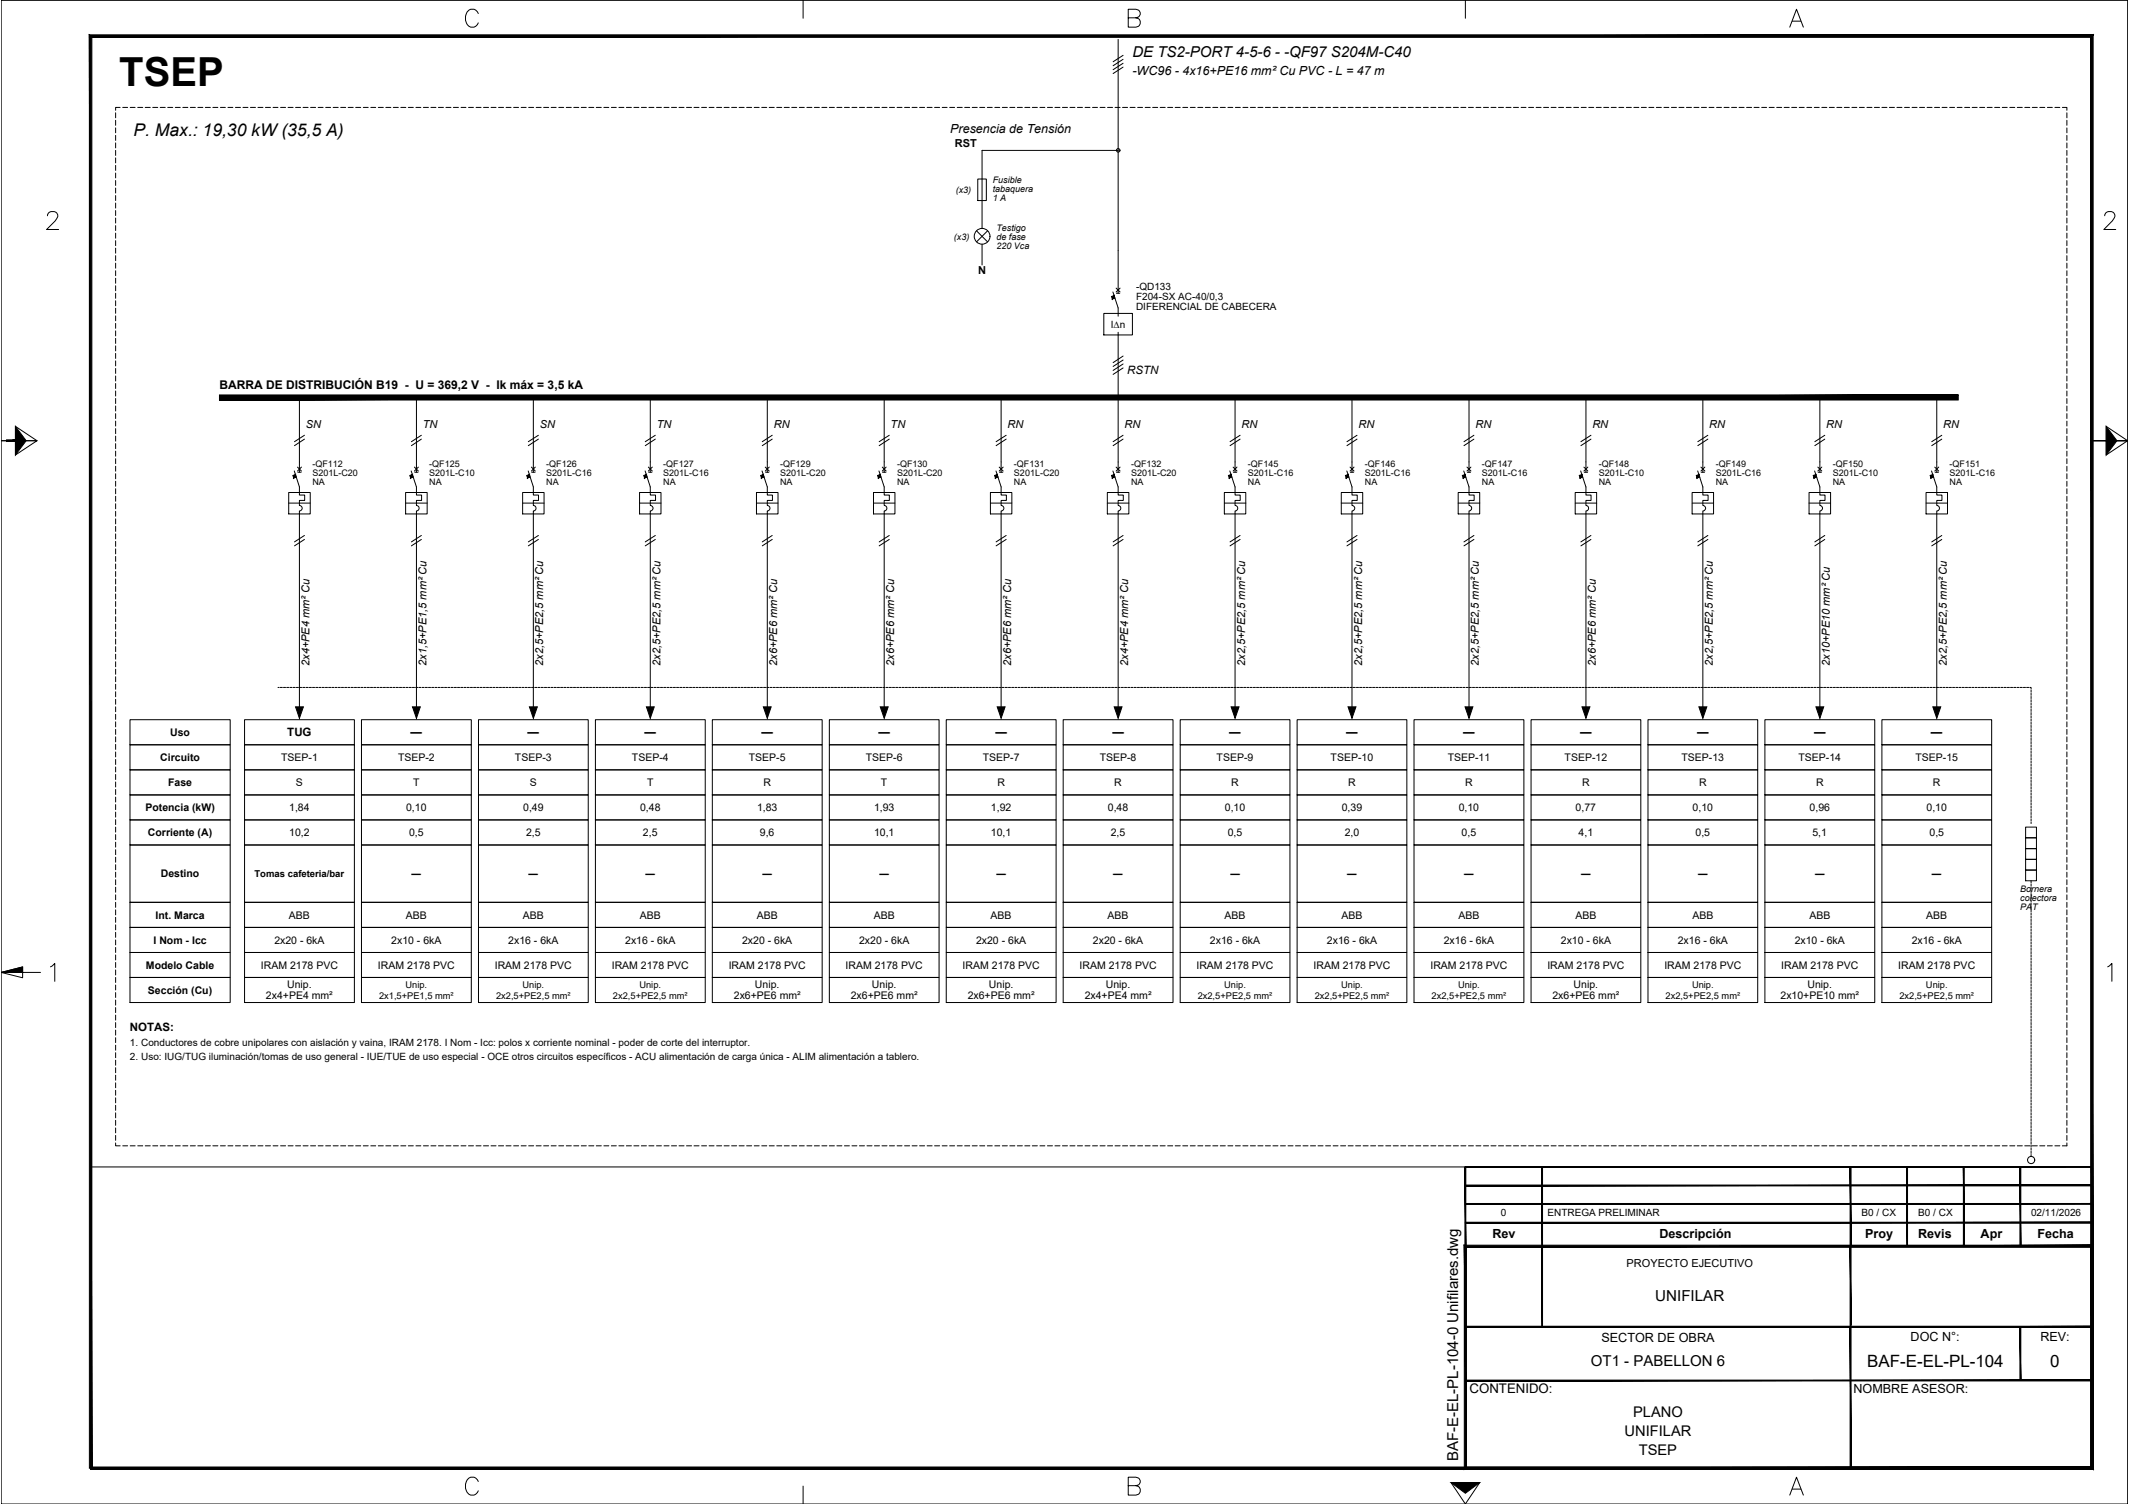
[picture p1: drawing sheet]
<svg xmlns="http://www.w3.org/2000/svg" width="841mm" height="594mm" viewBox="0 0 841 594" stroke-linecap="round" stroke-linejoin="round" font-family="sans-serif">
<defs><g id="words">
<text font-size="15.8" x="47.1" y="34">TSEP</text>
<text font-size="6.9" x="52.7" y="53.7">P. Max.: 19,30 kW (35,5 A)</text>
<g font-size="6.7">
<text x="809.9" y="539.9">0</text>
<text x="737.6" y="540.1">BAF-E-EL-PL-104</text>
</g>
<text font-size="6" x="653.9" y="514">UNIFILAR</text>
<g font-size="5.9">
<text x="447.3" y="22.6">DE TS2-PORT 4-5-6 - -QF97 S204M-C40</text>
<text x="628.4" y="539.7">OT1 - PABELLON 6</text>
<text x="576" y="577.1" transform="rotate(-90 576 577.1)">BAF-E-EL-PL-104-0 Unifilares.dwg</text>
</g>
<g font-size="5.8">
<text x="645.1" y="559.7">PLANO</text>
<text x="641.7" y="567.2">UNIFILAR</text>
<text x="647.4" y="574.9">TSEP</text>
</g>
<text font-size="5.2" x="580.5" y="550.3">CONTENIDO:</text>
<g font-size="5">
<text x="589.5" y="489.1">Rev</text>
<text x="655.5" y="489.2">Descripción</text>
<text x="736.8" y="489.1">Proy</text>
<text x="757.7" y="489.1">Revis</text>
<text x="782.4" y="489.1">Apr</text>
<text x="804.8" y="489.1">Fecha</text>
<text x="632.6" y="530.1">SECTOR DE OBRA</text>
<text x="754.8" y="529.8">DOC N°:</text>
<text x="806.1" y="529.8">REV:</text>
<text x="732.2" y="550.2">NOMBRE ASESOR:</text>
</g>
<g font-size="4.9">
<text x="447.3" y="29.7">-WC96 - 4x16+PE16 mm² Cu PVC - L = 47 m</text>
<text x="375.4" y="52.3">Presencia de Tensión</text>
</g>
<text font-size="4.7" x="86.7" y="153.5">BARRA DE DISTRIBUCIÓN B19 - U = 369,2 V - Ik máx = 3,5 kA</text>
<g font-size="4.5">
<text x="445.2" y="147.8">RSTN</text>
<text x="113.5" y="290.8">TUG</text>
<text x="162.2" y="290.8">—</text>
<text x="208.4" y="290.8">—</text>
<text x="254.6" y="290.8">—</text>
<text x="300.8" y="290.8">—</text>
<text x="347" y="290.8">—</text>
<text x="393.2" y="290.8">—</text>
<text x="439.4" y="290.8">—</text>
<text x="485.6" y="290.8">—</text>
<text x="531.8" y="290.8">—</text>
<text x="578" y="290.8">—</text>
<text x="624.2" y="290.8">—</text>
<text x="670.4" y="290.8">—</text>
<text x="716.6" y="290.8">—</text>
<text x="762.8" y="290.8">—</text>
<text x="51.4" y="407.3">NOTAS:</text>
</g>
<g font-size="4.3">
<text x="377.1" y="58">RST</text>
<text x="386.4" y="108.2">N</text>
<text x="120.8" y="169">SN</text>
<text x="167" y="169">TN</text>
<text x="213.2" y="169">SN</text>
<text x="259.4" y="169">TN</text>
<text x="305.6" y="169">RN</text>
<text x="351.8" y="169">TN</text>
<text x="398" y="169">RN</text>
<text x="444.2" y="169">RN</text>
<text x="490.4" y="169">RN</text>
<text x="536.6" y="169">RN</text>
<text x="582.8" y="169">RN</text>
<text x="629" y="169">RN</text>
<text x="675.2" y="169">RN</text>
<text x="721.4" y="169">RN</text>
<text x="767.6" y="169">RN</text>
<text x="122.3" y="263.1" transform="rotate(-90 122.3 263.1)">2x4+PE4 mm² Cu</text>
<text x="168.4" y="263.1" transform="rotate(-90 168.4 263.1)">2x1,5+PE1,5 mm² Cu</text>
<text x="214.6" y="263.1" transform="rotate(-90 214.6 263.1)">2x2,5+PE2,5 mm² Cu</text>
<text x="260.9" y="263.1" transform="rotate(-90 260.9 263.1)">2x2,5+PE2,5 mm² Cu</text>
<text x="307" y="263.1" transform="rotate(-90 307 263.1)">2x6+PE6 mm² Cu</text>
<text x="353.2" y="263.1" transform="rotate(-90 353.2 263.1)">2x6+PE6 mm² Cu</text>
<text x="399.5" y="263.1" transform="rotate(-90 399.5 263.1)">2x6+PE6 mm² Cu</text>
<text x="445.6" y="263.1" transform="rotate(-90 445.6 263.1)">2x4+PE4 mm² Cu</text>
<text x="491.8" y="263.1" transform="rotate(-90 491.8 263.1)">2x2,5+PE2,5 mm² Cu</text>
<text x="538.1" y="263.1" transform="rotate(-90 538.1 263.1)">2x2,5+PE2,5 mm² Cu</text>
<text x="584.2" y="263.1" transform="rotate(-90 584.2 263.1)">2x2,5+PE2,5 mm² Cu</text>
<text x="630.4" y="263.1" transform="rotate(-90 630.4 263.1)">2x6+PE6 mm² Cu</text>
<text x="676.7" y="263.1" transform="rotate(-90 676.7 263.1)">2x2,5+PE2,5 mm² Cu</text>
<text x="722.8" y="263.1" transform="rotate(-90 722.8 263.1)">2x10+PE10 mm² Cu</text>
<text x="769" y="263.1" transform="rotate(-90 769 263.1)">2x2,5+PE2,5 mm² Cu</text>
<text x="642.5" y="500.5">PROYECTO EJECUTIVO</text>
</g>
<g font-size="4.1">
<text x="67.2" y="290.7">Uso</text>
<text x="63.3" y="300.6">Circuito</text>
<text x="111" y="300.6">TSEP-1</text>
<text x="157.2" y="300.6">TSEP-2</text>
<text x="203.4" y="300.6">TSEP-3</text>
<text x="249.6" y="300.6">TSEP-4</text>
<text x="295.8" y="300.6">TSEP-5</text>
<text x="342" y="300.6">TSEP-6</text>
<text x="388.2" y="300.6">TSEP-7</text>
<text x="434.4" y="300.6">TSEP-8</text>
<text x="480.6" y="300.6">TSEP-9</text>
<text x="525.7" y="300.6">TSEP-10</text>
<text x="571.9" y="300.6">TSEP-11</text>
<text x="618.1" y="300.6">TSEP-12</text>
<text x="664.3" y="300.6">TSEP-13</text>
<text x="710.5" y="300.6">TSEP-14</text>
<text x="756.7" y="300.6">TSEP-15</text>
<text x="66.4" y="310.5">Fase</text>
<text x="116.9" y="310.5">S</text>
<text x="163.2" y="310.5">T</text>
<text x="209.3" y="310.5">S</text>
<text x="255.6" y="310.5">T</text>
<text x="301.6" y="310.5">R</text>
<text x="348" y="310.5">T</text>
<text x="394" y="310.5">R</text>
<text x="440.2" y="310.5">R</text>
<text x="486.4" y="310.5">R</text>
<text x="532.6" y="310.5">R</text>
<text x="578.8" y="310.5">R</text>
<text x="625" y="310.5">R</text>
<text x="671.2" y="310.5">R</text>
<text x="717.4" y="310.5">R</text>
<text x="763.6" y="310.5">R</text>
<text x="57.4" y="320.4">Potencia (kW)</text>
<text x="114.3" y="320.4">1,84</text>
<text x="160.4" y="320.4">0,10</text>
<text x="206.7" y="320.4">0,49</text>
<text x="252.9" y="320.4">0,48</text>
<text x="299" y="320.4">1,83</text>
<text x="345.3" y="320.4">1,93</text>
<text x="391.5" y="320.4">1,92</text>
<text x="437.6" y="320.4">0,48</text>
<text x="483.9" y="320.4">0,10</text>
<text x="530.1" y="320.4">0,39</text>
<text x="576.2" y="320.4">0,10</text>
<text x="622.4" y="320.4">0,77</text>
<text x="668.7" y="320.4">0,10</text>
<text x="714.8" y="320.4">0,96</text>
<text x="761" y="320.4">0,10</text>
<text x="58.5" y="330.3">Corriente (A)</text>
<text x="114.3" y="330.3">10,2</text>
<text x="161.6" y="330.3">0,5</text>
<text x="207.8" y="330.3">2,5</text>
<text x="254" y="330.3">2,5</text>
<text x="300.2" y="330.3">9,6</text>
<text x="345.3" y="330.3">10,1</text>
<text x="391.5" y="330.3">10,1</text>
<text x="438.8" y="330.3">2,5</text>
<text x="485" y="330.3">0,5</text>
<text x="531.2" y="330.3">2,0</text>
<text x="577.4" y="330.3">0,5</text>
<text x="623.6" y="330.3">4,1</text>
<text x="669.8" y="330.3">0,5</text>
<text x="716" y="330.3">5,1</text>
<text x="762.2" y="330.3">0,5</text>
<text x="63.5" y="346.6">Destino</text>
<text x="61.5" y="362.9">Int. Marca</text>
<text x="114.1" y="362.9">ABB</text>
<text x="160.4" y="362.9">ABB</text>
<text x="206.5" y="362.9">ABB</text>
<text x="252.7" y="362.9">ABB</text>
<text x="299" y="362.9">ABB</text>
<text x="345.1" y="362.9">ABB</text>
<text x="391.3" y="362.9">ABB</text>
<text x="437.6" y="362.9">ABB</text>
<text x="483.7" y="362.9">ABB</text>
<text x="529.9" y="362.9">ABB</text>
<text x="576.2" y="362.9">ABB</text>
<text x="622.3" y="362.9">ABB</text>
<text x="668.5" y="362.9">ABB</text>
<text x="714.8" y="362.9">ABB</text>
<text x="760.9" y="362.9">ABB</text>
<text x="60.7" y="372.8">I Nom - Icc</text>
<text x="108.4" y="372.8">2x20 - 6kA</text>
<text x="154.6" y="372.8">2x10 - 6kA</text>
<text x="200.8" y="372.8">2x16 - 6kA</text>
<text x="247" y="372.8">2x16 - 6kA</text>
<text x="293.2" y="372.8">2x20 - 6kA</text>
<text x="339.4" y="372.8">2x20 - 6kA</text>
<text x="385.6" y="372.8">2x20 - 6kA</text>
<text x="431.8" y="372.8">2x20 - 6kA</text>
<text x="478" y="372.8">2x16 - 6kA</text>
<text x="524.2" y="372.8">2x16 - 6kA</text>
<text x="570.4" y="372.8">2x16 - 6kA</text>
<text x="616.6" y="372.8">2x10 - 6kA</text>
<text x="662.8" y="372.8">2x16 - 6kA</text>
<text x="709" y="372.8">2x10 - 6kA</text>
<text x="755.2" y="372.8">2x16 - 6kA</text>
<text x="57.7" y="382.7">Modelo Cable</text>
<text x="103.1" y="382.7">IRAM 2178 PVC</text>
<text x="149.3" y="382.7">IRAM 2178 PVC</text>
<text x="195.5" y="382.7">IRAM 2178 PVC</text>
<text x="241.7" y="382.7">IRAM 2178 PVC</text>
<text x="287.9" y="382.7">IRAM 2178 PVC</text>
<text x="334.1" y="382.7">IRAM 2178 PVC</text>
<text x="380.3" y="382.7">IRAM 2178 PVC</text>
<text x="426.5" y="382.7">IRAM 2178 PVC</text>
<text x="472.7" y="382.7">IRAM 2178 PVC</text>
<text x="518.9" y="382.7">IRAM 2178 PVC</text>
<text x="565.1" y="382.7">IRAM 2178 PVC</text>
<text x="611.3" y="382.7">IRAM 2178 PVC</text>
<text x="657.5" y="382.7">IRAM 2178 PVC</text>
<text x="703.7" y="382.7">IRAM 2178 PVC</text>
<text x="749.9" y="382.7">IRAM 2178 PVC</text>
<text x="58.5" y="392.5">Sección (Cu)</text>
<text x="105.1" y="394.6">2x4+PE4 mm²</text>
<text x="113.5" y="390.4">Unip.</text>
<text x="289.9" y="394.6">2x6+PE6 mm²</text>
<text x="298.2" y="390.4">Unip.</text>
<text x="336.1" y="394.6">2x6+PE6 mm²</text>
<text x="344.5" y="390.4">Unip.</text>
<text x="382.3" y="394.6">2x6+PE6 mm²</text>
<text x="390.7" y="390.4">Unip.</text>
<text x="428.5" y="394.6">2x4+PE4 mm²</text>
<text x="436.8" y="390.4">Unip.</text>
<text x="613.3" y="394.6">2x6+PE6 mm²</text>
<text x="621.6" y="390.4">Unip.</text>
<text x="703.4" y="394.6">2x10+PE10 mm²</text>
<text x="714" y="390.4">Unip.</text>
</g>
<g font-size="4">
<text x="448.8" y="114.6">-QD133</text>
<text x="448.8" y="118.5">F204-SX AC-40/0,3</text>
<text x="448.8" y="122.5">DIFERENCIAL DE CABECERA</text>
<text x="438.8" y="129.5">I∆n</text>
<text x="51.4" y="413">1. Conductores de cobre unipolares con aislación y vaina, IRAM 2178. I Nom - Icc: polos x corriente nominal - poder de corte del interruptor.</text>
<text x="51.4" y="418.6">2. Uso: IUG/TUG iluminación/tomas de uso general - IUE/TUE de uso especial - OCE otros circuitos específicos - ACU alimentación de carga única - ALIM alimentación a tablero.</text>
<text x="592.9" y="480.5">0</text>
<text x="611.3" y="480.5">ENTREGA PRELIMINAR</text>
<text x="735.4" y="480.5">B0 / CX</text>
<text x="757.8" y="480.5">B0 / CX</text>
<text x="802.3" y="480.5">02/11/2026</text>
</g>
<g font-size="3.8">
<text x="100.5" y="346.4">Tomas cafeteria/bar</text>
<text x="162.6" y="346.4">—</text>
<text x="208.8" y="346.4">—</text>
<text x="255" y="346.4">—</text>
<text x="301.2" y="346.4">—</text>
<text x="347.4" y="346.4">—</text>
<text x="393.6" y="346.4">—</text>
<text x="439.8" y="346.4">—</text>
<text x="486" y="346.4">—</text>
<text x="532.2" y="346.4">—</text>
<text x="578.4" y="346.4">—</text>
<text x="624.6" y="346.4">—</text>
<text x="670.8" y="346.4">—</text>
<text x="717" y="346.4">—</text>
<text x="763.2" y="346.4">—</text>
</g>
<g font-size="3.7">
<text x="149.7" y="394.5">2x1,5+PE1,5 mm²</text>
<text x="160.2" y="390.2">Unip.</text>
<text x="196" y="394.5">2x2,5+PE2,5 mm²</text>
<text x="206.4" y="390.2">Unip.</text>
<text x="242.1" y="394.5">2x2,5+PE2,5 mm²</text>
<text x="252.6" y="390.2">Unip.</text>
<text x="473.1" y="394.5">2x2,5+PE2,5 mm²</text>
<text x="483.6" y="390.2">Unip.</text>
<text x="519.3" y="394.5">2x2,5+PE2,5 mm²</text>
<text x="529.8" y="390.2">Unip.</text>
<text x="565.5" y="394.5">2x2,5+PE2,5 mm²</text>
<text x="576" y="390.2">Unip.</text>
<text x="657.9" y="394.5">2x2,5+PE2,5 mm²</text>
<text x="668.4" y="390.2">Unip.</text>
<text x="750.3" y="394.5">2x2,5+PE2,5 mm²</text>
<text x="760.8" y="390.2">Unip.</text>
</g>
<g font-size="3.6">
<text x="377.6" y="76.3">(x3)</text>
<text x="392.2" y="72.2">Fusible</text>
<text x="392.2" y="75.7">tabaquera</text>
<text x="392.2" y="79.2">1 A</text>
<text x="376.9" y="94.6">(x3)</text>
<text x="393.6" y="91.2">Testigo</text>
<text x="393.6" y="94.8">de fase</text>
<text x="393.6" y="98.3">220 Vca</text>
<text x="123.4" y="184.6">-QF112</text>
<text x="169.6" y="184.6">-QF125</text>
<text x="215.8" y="184.6">-QF126</text>
<text x="262" y="184.6">-QF127</text>
<text x="308.2" y="184.6">-QF129</text>
<text x="354.4" y="184.6">-QF130</text>
<text x="400.6" y="184.6">-QF131</text>
<text x="446.8" y="184.6">-QF132</text>
<text x="493" y="184.6">-QF145</text>
<text x="539.2" y="184.6">-QF146</text>
<text x="585.4" y="184.6">-QF147</text>
<text x="631.6" y="184.6">-QF148</text>
<text x="677.8" y="184.6">-QF149</text>
<text x="724" y="184.6">-QF150</text>
<text x="770.2" y="184.6">-QF151</text>
<text x="123.4" y="188.1">S201L-C20</text>
<text x="123.4" y="191.7">NA</text>
<text x="169.6" y="188.1">S201L-C10</text>
<text x="169.6" y="191.7">NA</text>
<text x="215.8" y="188.1">S201L-C16</text>
<text x="215.8" y="191.7">NA</text>
<text x="262" y="188.1">S201L-C16</text>
<text x="262" y="191.7">NA</text>
<text x="308.2" y="188.1">S201L-C20</text>
<text x="308.2" y="191.7">NA</text>
<text x="354.4" y="188.1">S201L-C20</text>
<text x="354.4" y="191.7">NA</text>
<text x="400.6" y="188.1">S201L-C20</text>
<text x="400.6" y="191.7">NA</text>
<text x="446.8" y="188.1">S201L-C20</text>
<text x="446.8" y="191.7">NA</text>
<text x="493" y="188.1">S201L-C16</text>
<text x="493" y="191.7">NA</text>
<text x="539.2" y="188.1">S201L-C16</text>
<text x="539.2" y="191.7">NA</text>
<text x="585.4" y="188.1">S201L-C16</text>
<text x="585.4" y="191.7">NA</text>
<text x="631.6" y="188.1">S201L-C10</text>
<text x="631.6" y="191.7">NA</text>
<text x="677.8" y="188.1">S201L-C16</text>
<text x="677.8" y="191.7">NA</text>
<text x="724" y="188.1">S201L-C10</text>
<text x="724" y="191.7">NA</text>
<text x="770.2" y="188.1">S201L-C16</text>
<text x="770.2" y="191.7">NA</text>
<text x="798.1" y="352.2">Bornera</text>
<text x="798.1" y="355.7">colectora</text>
<text x="798.1" y="359.3">PAT</text>
</g>
</g></defs>
<!-- layer: UNI-MARCO -->
<g fill="none" stroke="#000" stroke-width=".4">
<path d="M45.7 44.5v2M45.7 47.5v2M45.7 50.5v2M45.7 53.5v2M45.7 56.4v2M45.7 59.4v2M47.5 42.4h-1.8v1.2M48.5 42.4h1.9M51.4 42.4h2M54.4 42.4h2M57.4 42.4h2M60.3 42.4h2"/>
<path d="M63.3 42.4h2M66.3 42.4h1.9M69.3 42.4h1.9M72.2 42.4h2M75.2 42.4h2M78.1 42.4h2M81.1 42.4h2M84.1 42.4h2M87.1 42.4h1.9M90 42.4h2M93 42.4h2M96 42.4h2"/>
<path d="M98.9 42.4h2M101.9 42.4h2M104.9 42.4h1.9M107.9 42.4h1.9M110.8 42.4h2M113.8 42.4h2M116.8 42.4h1.9M119.7 42.4h2M122.7 42.4h2M125.7 42.4h1.9M128.7 42.4h1.9M131.6 42.4h2"/>
<path d="M134.6 42.4h2M137.5 42.4h2M140.5 42.4h2M143.5 42.4h2M146.5 42.4h1.9M149.4 42.4h2M152.4 42.4h2M155.4 42.4h2M158.3 42.4h2M161.3 42.4h2M164.3 42.4h1.9M167.3 42.4h1.9"/>
<path d="M170.2 42.4h2M173.2 42.4h2M176.1 42.4h2M179.1 42.4h2M182.1 42.4h2M185.1 42.4h1.9M188 42.4h2M191 42.4h2M194 42.4h2M196.9 42.4h2M199.9 42.4h2M202.9 42.4h2"/>
<path d="M205.9 42.4h2M208.8 42.4h2M211.8 42.4h2M214.8 42.4h1.9M217.7 42.4h2M220.7 42.4h2M223.7 42.4h2M226.7 42.4h1.9M229.6 42.4h2M232.6 42.4h2M235.5 42.4h2M238.5 42.4h2"/>
<path d="M241.5 42.4h2M244.5 42.4h2M247.4 42.4h2M250.4 42.4h2M253.4 42.4h2M256.3 42.4h2M259.3 42.4h2M262.3 42.4h2M265.3 42.4h2M268.2 42.4h2M271.2 42.4h2M274.2 42.4h1.9"/>
<path d="M277.2 42.4h1.9M280.1 42.4h2M283.1 42.4h2M286 42.4h2M289 42.4h2M292 42.4h2M294.9 42.4h2M297.9 42.4h2M300.9 42.4h2M303.9 42.4h2M306.8 42.4h2M309.8 42.4h2"/>
<path d="M312.8 42.4h1.9M315.8 42.4h1.9M318.7 42.4h2M321.7 42.4h2M324.7 42.4h1.9M327.6 42.4h2M330.6 42.4h2M333.6 42.4h1.9M336.5 42.4h2M339.5 42.4h2M342.5 42.4h2M345.4 42.4h2"/>
<path d="M348.4 42.4h2M351.4 42.4h2M354.4 42.4h1.9M357.3 42.4h2M360.3 42.4h2M363.3 42.4h2M366.2 42.4h2M369.2 42.4h2M372.2 42.4h1.9M375.2 42.4h1.9M378.1 42.4h2M381.1 42.4h2"/>
<path d="M384 42.4h2M387 42.4h2M390 42.4h2M393 42.4h1.9M395.9 42.4h2M398.9 42.4h2M401.9 42.4h2M404.8 42.4h2M407.8 42.4h2M410.8 42.4h1.9M413.8 42.4h2M416.7 42.4h2"/>
<path d="M419.7 42.4h2M422.7 42.4h1.9M425.6 42.4h2M428.6 42.4h2M431.6 42.4h1.9M434.6 42.4h1.9M437.5 42.4h2M440.5 42.4h2M443.4 42.4h2M446.4 42.4h2M449.4 42.4h2M452.4 42.4h2"/>
<path d="M455.3 42.4h2M458.3 42.4h2M461.3 42.4h2M464.2 42.4h2M467.2 42.4h2M470.2 42.4h1.9M473.2 42.4h1.9M476.1 42.4h2M479.1 42.4h2M482 42.4h2M485.1 42.4h1.9M488 42.4h2"/>
<path d="M491 42.4h2M493.9 42.4h2M496.9 42.4h2M499.9 42.4h2M502.8 42.4h2M505.8 42.4h2M508.8 42.4h2M511.8 42.4h2M514.7 42.4h2M517.7 42.4h2M520.7 42.4h1.9M523.7 42.4h1.9"/>
<path d="M526.6 42.4h2M529.6 42.4h2M532.6 42.4h1.9M535.5 42.4h2M538.5 42.4h2M541.4 42.4h2M544.4 42.4h2M547.4 42.4h2M550.4 42.4h2M553.3 42.4h2M556.3 42.4h2M559.3 42.4h2"/>
<path d="M562.3 42.4h1.9M565.2 42.4h2M568.2 42.4h2M571.2 42.4h2M574.1 42.4h2M577.1 42.4h2M580.1 42.4h1.9M583.1 42.4h1.9M586 42.4h2M589 42.4h2M591.9 42.4h2M594.9 42.4h2"/>
<path d="M597.9 42.4h2M600.9 42.4h1.9M603.8 42.4h2M606.8 42.4h2M609.8 42.4h2M612.7 42.4h2M615.7 42.4h2M618.7 42.4h1.9M621.7 42.4h1.9M624.6 42.4h2M627.6 42.4h2M630.6 42.4h1.9"/>
<path d="M633.5 42.4h2M636.5 42.4h2M639.5 42.4h1.9M642.5 42.4h1.9M645.4 42.4h2M648.4 42.4h2M651.3 42.4h2M654.3 42.4h2M657.3 42.4h2M660.3 42.4h2M663.2 42.4h2M666.2 42.4h2"/>
<path d="M669.2 42.4h2M672.1 42.4h2M675.1 42.4h2M678.1 42.4h1.9M681.1 42.4h1.9M684 42.4h2M687 42.4h2M689.9 42.4h2M692.9 42.4h2M695.9 42.4h2M698.9 42.4h2M701.8 42.4h2"/>
<path d="M704.8 42.4h2M707.8 42.4h2M710.7 42.4h2M713.7 42.4h2M716.7 42.4h2M719.7 42.4h2M722.6 42.4h2M725.6 42.4h2M728.6 42.4h1.9M731.6 42.4h1.9M734.5 42.4h2M737.5 42.4h2"/>
<path d="M740.5 42.4h1.9M743.4 42.4h2M746.4 42.4h2M749.3 42.4h2M752.3 42.4h2M755.3 42.4h2M758.3 42.4h2M761.2 42.4h2M764.2 42.4h2M767.2 42.4h2M770.2 42.4h1.9M773.1 42.4h2"/>
<path d="M776.1 42.4h2M779.1 42.4h1.9M782 42.4h2M785 42.4h2M788 42.4h1.9M791 42.4h1.9M793.9 42.4h2M796.9 42.4h2M799.8 42.4h2M802.8 42.4h2M805.8 42.4h2M808.8 42.4h1.9"/>
<path d="M811.7 42.4h2M814.7 42.4h1.8v1.2M816.5 44.5v2M816.5 47.5v2M816.5 50.5v2M816.5 53.5v2M816.5 56.4v2M816.5 59.4v2M45.7 62.4v2M45.7 65.3v2M45.7 68.3v2M45.7 71.3v2"/>
<path d="M45.7 74.3v2M45.7 77.2v2M816.5 62.4v2M816.5 65.3v2M816.5 68.3v2M816.5 71.3v2M816.5 74.3v2M816.5 77.2v2M45.7 80.2v2M45.7 83.2v1.9M45.7 86.1v2M45.7 89.1v2"/>
<path d="M45.7 92.1v2M45.7 95.1v1.9M45.7 98v2M816.5 80.2v2M816.5 83.2v1.9M816.5 86.1v2M816.5 89.1v2M816.5 92.1v2M816.5 95.1v1.9M816.5 98v2M45.7 101v2M45.7 103.9v2"/>
<path d="M45.7 106.9v2M45.7 109.9v2M45.7 112.9v2M45.7 115.8v2M45.7 118.8v2M816.5 101v2M816.5 103.9v2M816.5 106.9v2M816.5 109.9v2M816.5 112.9v2M816.5 115.8v2M816.5 118.8v2"/>
<path d="M45.7 121.8v2M45.7 124.8v1.9M45.7 127.7v2M45.7 130.7v2M45.7 133.7v2M45.7 136.6v2M45.7 139.6v2M816.5 121.8v2M816.5 124.8v1.9M816.5 127.7v2M816.5 130.7v2M816.5 133.7v2"/>
<path d="M816.5 136.6v2M816.5 139.6v2M45.7 142.6v1.9M45.7 145.6v1.9M45.7 148.5v2M45.7 151.5v2M45.7 154.4v2M45.7 157.4v2M816.5 142.6v1.9M816.5 145.6v1.9M816.5 148.5v2M816.5 151.5v2"/>
<path d="M816.5 154.4v2M816.5 157.4v2M45.7 160.4v2M45.7 163.4v1.9M45.7 166.3v2M45.7 169.3v2M45.7 172.3v2M45.7 175.2v2M45.7 178.2v2M816.5 160.4v2M816.5 163.4v1.9M816.5 166.3v2"/>
<path d="M816.5 169.3v2M816.5 172.3v2M816.5 175.2v2M816.5 178.2v2M45.7 181.2v1.9M45.7 184.2v1.9M45.7 187.1v2M45.7 190.1v2M45.7 193.1v1.9M45.7 196v2M45.7 199v2M816.5 181.2v1.9"/>
<path d="M816.5 184.2v1.9M816.5 187.1v2M816.5 190.1v2M816.5 193.1v1.9M816.5 196v2M816.5 199v2M45.7 202v1.9M45.7 204.9v2M45.7 207.9v2M45.7 210.9v2M45.7 213.8v2M45.7 216.8v2"/>
<path d="M45.7 219.8v2M816.5 202v1.9M816.5 204.9v2M816.5 207.9v2M816.5 210.9v2M816.5 213.8v2M816.5 216.8v2M816.5 219.8v2M45.7 222.8v1.9M45.7 225.7v2M45.7 228.7v2M45.7 231.7v2"/>
<path d="M45.7 234.6v2M45.7 237.6v2M816.5 222.8v1.9M816.5 225.7v2M816.5 228.7v2M816.5 231.7v2M816.5 234.6v2M816.5 237.6v2M45.7 240.6v1.9M45.7 243.6v1.9M45.7 246.5v2M45.7 249.5v2"/>
<path d="M45.7 252.4v2M45.7 255.4v2M45.7 258.4v2M816.5 240.6v1.9M816.5 243.6v1.9M816.5 246.5v2M816.5 249.5v2M816.5 252.4v2M816.5 255.4v2M816.5 258.4v2M45.7 261.4v2M45.7 264.3v2"/>
<path d="M45.7 267.3v2M45.7 270.3v2M45.7 273.2v2M45.7 276.2v2M45.7 279.2v1.9M816.5 261.4v2M816.5 264.3v2M816.5 267.3v2M816.5 270.3v2M816.5 273.2v2M816.5 276.2v2M816.5 279.2v1.9"/>
<path d="M45.7 282.2v2M45.7 285.1v2M45.7 288.1v2M45.7 291.1v1.9M45.7 294v2M45.7 297v2M45.7 300v2M816.5 282.2v2M816.5 285.1v2M816.5 288.1v2M816.5 291.1v1.9M816.5 294v2"/>
<path d="M816.5 297v2M816.5 300v2M45.7 303v1.9M45.7 305.9v2M45.7 308.9v2M45.7 311.8v2M45.7 314.8v2M45.7 317.8v2M816.5 303v1.9M816.5 305.9v2M816.5 308.9v2M816.5 311.8v2"/>
<path d="M816.5 314.8v2M816.5 317.8v2M45.7 320.8v2M45.7 323.7v2M45.7 326.7v2M45.7 329.7v2M45.7 332.7v1.9M45.7 335.6v2M45.7 338.6v2M816.5 320.8v2M816.5 323.7v2M816.5 326.7v2"/>
<path d="M816.5 329.7v2M816.5 332.7v1.9M816.5 335.6v2M816.5 338.6v2M45.7 341.6v1.9M45.7 344.5v2M45.7 347.5v2M45.7 350.4v2M45.7 353.5v1.9M45.7 356.4v2M45.7 359.4v2M816.5 341.6v1.9"/>
<path d="M816.5 344.5v2M816.5 347.5v2M816.5 350.4v2M816.5 353.5v1.9M816.5 356.4v2M816.5 359.4v2M45.7 362.3v2M45.7 365.3v2M45.7 368.3v2M45.7 371.3v1.9M45.7 374.2v2M45.7 377.2v2"/>
<path d="M816.5 362.3v2M816.5 365.3v2M816.5 368.3v2M816.5 371.3v1.9M816.5 374.2v2M816.5 377.2v2M45.7 380.2v2M45.7 383.1v2M45.7 386.1v2M45.7 389.1v1.9M45.7 392.1v1.9M45.7 395v2"/>
<path d="M45.7 398v2M816.5 380.2v2M816.5 383.1v2M816.5 386.1v2M816.5 389.1v1.9M816.5 392.1v1.9M816.5 395v2M816.5 398v2M45.7 401v1.9M45.7 403.9v2M45.7 406.9v2M45.7 409.9v1.9"/>
<path d="M45.7 412.8v2M45.7 415.8v2M45.7 418.8v2M816.5 401v1.9M816.5 403.9v2M816.5 406.9v2M816.5 409.9v1.9M816.5 412.8v2M816.5 415.8v2M816.5 418.8v2M45.7 421.7v2M45.7 424.7v2"/>
<path d="M45.7 427.7v2M45.7 430.7v1.9M45.7 433.6v2M45.7 436.6v2M45.7 439.6v2M816.5 421.7v2M816.5 424.7v2M816.5 427.7v2M816.5 430.7v1.9M816.5 433.6v2M816.5 436.6v2M816.5 439.6v2"/>
<path d="M45.7 451.5v1.1h1.8M45.7 442.5v2M45.7 445.5v2M45.7 448.5v1.9M48.5 452.6h1.9M51.4 452.6h2M54.4 452.6h2M57.4 452.6h2M60.3 452.6h2M63.3 452.6h2M66.3 452.6h1.9M69.3 452.6h1.9"/>
<path d="M72.2 452.6h2M75.2 452.6h2M78.1 452.6h2M81.1 452.6h2M84.1 452.6h2M87.1 452.6h1.9M90 452.6h2M93 452.6h2M96 452.6h2M98.9 452.6h2M101.9 452.6h2M104.9 452.6h1.9"/>
<path d="M107.9 452.6h1.9M110.8 452.6h2M113.8 452.6h2M116.8 452.6h1.9M119.7 452.6h2M122.7 452.6h2M125.7 452.6h1.9M128.7 452.6h1.9M131.6 452.6h2M134.6 452.6h2M137.5 452.6h2M140.5 452.6h2"/>
<path d="M143.5 452.6h2M146.5 452.6h1.9M149.4 452.6h2M152.4 452.6h2M155.4 452.6h2M158.3 452.6h2M161.3 452.6h2M164.3 452.6h1.9M167.3 452.6h1.9M170.2 452.6h2M173.2 452.6h2M176.1 452.6h2"/>
<path d="M179.1 452.6h2M182.1 452.6h2M185.1 452.6h1.9M188 452.6h2M191 452.6h2M194 452.6h2M196.9 452.6h2M199.9 452.6h2M202.9 452.6h2M205.9 452.6h2M208.8 452.6h2M211.8 452.6h2"/>
<path d="M214.8 452.6h1.9M217.7 452.6h2M220.7 452.6h2M223.7 452.6h2M226.7 452.6h1.9M229.6 452.6h2M232.6 452.6h2M235.5 452.6h2M238.5 452.6h2M241.5 452.6h2M244.5 452.6h2M247.4 452.6h2"/>
<path d="M250.4 452.6h2M253.4 452.6h2M256.3 452.6h2M259.3 452.6h2M262.3 452.6h2M265.3 452.6h2M268.2 452.6h2M271.2 452.6h2M274.2 452.6h1.9M277.2 452.6h1.9M280.1 452.6h2M283.1 452.6h2"/>
<path d="M286 452.6h2M289 452.6h2M292 452.6h2M294.9 452.6h2M297.9 452.6h2M300.9 452.6h2M303.9 452.6h2M306.8 452.6h2M309.8 452.6h2M312.8 452.6h1.9M315.8 452.6h1.9M318.7 452.6h2"/>
<path d="M321.7 452.6h2M324.7 452.6h1.9M327.6 452.6h2M330.6 452.6h2M333.6 452.6h1.9M336.5 452.6h2M339.5 452.6h2M342.5 452.6h2M345.4 452.6h2M348.4 452.6h2M351.4 452.6h2M354.4 452.6h1.9"/>
<path d="M357.3 452.6h2M360.3 452.6h2M363.3 452.6h2M366.2 452.6h2M369.2 452.6h2M372.2 452.6h1.9M375.2 452.6h1.9M378.1 452.6h2M381.1 452.6h2M384 452.6h2M387 452.6h2M390 452.6h2"/>
<path d="M393 452.6h1.9M395.9 452.6h2M398.9 452.6h2M401.9 452.6h2M404.8 452.6h2M407.8 452.6h2M410.8 452.6h1.9M413.8 452.6h2M416.7 452.6h2M419.7 452.6h2M422.7 452.6h1.9M425.6 452.6h2"/>
<path d="M428.6 452.6h2M431.6 452.6h1.9M434.6 452.6h1.9M437.5 452.6h2M440.5 452.6h2M443.4 452.6h2M446.4 452.6h2M449.4 452.6h2M452.4 452.6h2M455.3 452.6h2M458.3 452.6h2M461.3 452.6h2"/>
<path d="M464.2 452.6h2M467.2 452.6h2M470.2 452.6h1.9M473.2 452.6h1.9M476.1 452.6h2M479.1 452.6h2M482 452.6h2M485.1 452.6h1.9M488 452.6h2M491 452.6h2M493.9 452.6h2M496.9 452.6h2"/>
<path d="M499.9 452.6h2M502.8 452.6h2M505.8 452.6h2M508.8 452.6h2M511.8 452.6h2M514.7 452.6h2M517.7 452.6h2M520.7 452.6h1.9M523.7 452.6h1.9M526.6 452.6h2M529.6 452.6h2M532.6 452.6h1.9"/>
<path d="M535.5 452.6h2M538.5 452.6h2M541.4 452.6h2M544.4 452.6h2M547.4 452.6h2M550.4 452.6h2M553.3 452.6h2M556.3 452.6h2M559.3 452.6h2M562.3 452.6h1.9M565.2 452.6h2M568.2 452.6h2"/>
<path d="M571.2 452.6h2M574.1 452.6h2M577.1 452.6h2M580.1 452.6h1.9M583.1 452.6h1.9M586 452.6h2M589 452.6h2M591.9 452.6h2M594.9 452.6h2M597.9 452.6h2M600.9 452.6h1.9M603.8 452.6h2"/>
<path d="M606.8 452.6h2M609.8 452.6h2M612.7 452.6h2M615.7 452.6h2M618.7 452.6h1.9M621.7 452.6h1.9M624.6 452.6h2M627.6 452.6h2M630.6 452.6h1.9M633.5 452.6h2M636.5 452.6h2M639.5 452.6h1.9"/>
<path d="M642.5 452.6h1.9M645.4 452.6h2M648.4 452.6h2M651.3 452.6h2M654.3 452.6h2M657.3 452.6h2M660.3 452.6h2M663.2 452.6h2M666.2 452.6h2M669.2 452.6h2M672.1 452.6h2M675.1 452.6h2"/>
<path d="M678.1 452.6h1.9M681.1 452.6h1.9M684 452.6h2M687 452.6h2M689.9 452.6h2M692.9 452.6h2M695.9 452.6h2M698.9 452.6h2M701.8 452.6h2M704.8 452.6h2M707.8 452.6h2M710.7 452.6h2"/>
<path d="M713.7 452.6h2M716.7 452.6h2M719.7 452.6h2M722.6 452.6h2M725.6 452.6h2M728.6 452.6h1.9M731.6 452.6h1.9M734.5 452.6h2M737.5 452.6h2M740.5 452.6h1.9M743.4 452.6h2M746.4 452.6h2"/>
<path d="M749.3 452.6h2M752.3 452.6h2M755.3 452.6h2M758.3 452.6h2M761.2 452.6h2M764.2 452.6h2M767.2 452.6h2M770.2 452.6h1.9M773.1 452.6h2M776.1 452.6h2M779.1 452.6h1.9M782 452.6h2"/>
<path d="M785 452.6h2M788 452.6h1.9M791 452.6h1.9M793.9 452.6h2M796.9 452.6h2M799.8 452.6h2M802.8 452.6h2M805.8 452.6h2M808.8 452.6h1.9M811.7 452.6h2M816.5 442.5v2M816.5 445.5v2"/>
<path d="M816.5 448.5v1.9M816.5 451.5v1.1h-1.8"/>
</g>
<!-- layer: UNI-LIN -->
<g fill="none" stroke="#000" stroke-width=".4">
<path d="M441.7 15.6v100.2M443.7 26.5l-4 2.6M443.7 25l-4 2.5M443.7 23.4l-4 2.6M443.7 21.9l-4 2.5M441.7 59.4h-53.8v30.8M386.2 70.7h3.4v8.5h-3.4zM385.7 91.2l4.4 4.4M387.9 96.4v8.3M390.1 91.2l-4.4 4.4M439.6 115.3l2.1 6.3v3.3M440.9 113.8l1.6 1.5"/>
<path d="M441 115.8h1.3M442.5 113.8l-1.6 1.5M436 123.8h11.3v8.5h-11.3zM441.7 131.2v55.3M118.3 157v29.5M164.5 157v29.5M210.7 157v29.5M256.9 157v29.5M303.1 157v29.5M349.3 157v29.5M395.5 157v29.5M443.7 145.3l-4 2.6"/>
<path d="M443.7 143.8l-4 2.5M443.7 142.2l-4 2.6M443.7 140.6l-4 2.6M487.9 157v29.5M534.1 157v29.5M580.3 157v29.5M626.5 157v29.5M672.7 157v29.5M718.9 157v29.5M765.1 157v29.5M120.3 173.5l-4 2.5M120.3 171.9l-4 2.6"/>
<path d="M166.5 173.5l-4 2.5M166.5 171.9l-4 2.6M212.7 173.5l-4 2.5M212.7 171.9l-4 2.6M258.9 173.5l-4 2.5M258.9 171.9l-4 2.6M305.1 173.5l-4 2.5M305.1 171.9l-4 2.6M351.3 173.5l-4 2.5M351.3 171.9l-4 2.6M397.5 173.5l-4 2.5M397.5 171.9l-4 2.6"/>
<path d="M443.7 173.5l-4 2.5M443.7 171.9l-4 2.6M489.9 173.5l-4 2.5M489.9 171.9l-4 2.6M536.1 173.5l-4 2.5M536.1 171.9l-4 2.6M582.3 173.5l-4 2.5M582.3 171.9l-4 2.6M628.5 173.5l-4 2.5M628.5 171.9l-4 2.6M674.7 173.5l-4 2.5M674.7 171.9l-4 2.6"/>
<path d="M720.9 173.5l-4 2.5M720.9 171.9l-4 2.6M767.1 173.5l-4 2.5M767.1 171.9l-4 2.6M114 194.5h8.6v8.5h-8.6zM114 198.7h8.6M116.2 186l2.1 6.3v3.3h2.1v2.1h-2.1v2a1.08 1.08 0 0 1 1.1 1 1.08 1.08 0 0 1-1.1 1.1v78.2M117.5 184.5l1.6 1.6M117.6 186.5h1.4M119.1 184.5l-1.6 1.6M160.2 194.5h8.5v8.5h-8.5zM160.2 198.7h8.5"/>
<path d="M162.4 186l2.1 6.3v3.3h2v2.1h-2v2a1.08 1.08 0 0 1 1.1 1 1.08 1.08 0 0 1-1.1 1.1v78.2M163.7 184.5l1.6 1.6M163.8 186.5h1.3M165.3 184.5l-1.6 1.6M206.5 194.5h8.4v8.5h-8.4zM206.5 198.7h8.4M208.7 186l2 6.3v3.3h2v2.1h-2v2a1.08 1.08 0 0 1 1.1 1 1.08 1.08 0 0 1-1.1 1.1v78.2M209.9 184.5l1.6 1.6M210 186.5h1.4M211.5 184.5l-1.6 1.6M252.6 194.5h8.5v8.5h-8.5zM252.6 198.7h8.5"/>
<path d="M254.8 186l2.1 6.3v3.3h2.1v2.1h-2.1v2a1.08 1.08 0 0 1 1.1 1 1.08 1.08 0 0 1-1.1 1.1v78.2M256.1 184.5l1.6 1.6M256.2 186.5h1.4M257.7 184.5l-1.6 1.6M298.8 194.5h8.5v8.5h-8.5zM298.8 198.7h8.5M301 186l2.1 6.3v3.3h2v2.1h-2v2a1.08 1.08 0 0 1 1.1 1 1.08 1.08 0 0 1-1.1 1.1v78.2M302.3 184.5l1.6 1.6M302.4 186.5h1.3M303.9 184.5l-1.6 1.6M345.1 194.5h8.4v8.5h-8.4zM345.1 198.7h8.4"/>
<path d="M347.2 186l2.1 6.3v3.3h2v2.1h-2v2a1.08 1.08 0 0 1 1.1 1 1.08 1.08 0 0 1-1.1 1.1v78.2M348.5 184.5l1.6 1.6M348.6 186.5h1.4M350.1 184.5l-1.6 1.6M391.2 194.5h8.5v8.5h-8.5zM391.2 198.7h8.5M393.4 186l2.1 6.3v3.3h2.1v2.1h-2.1v2a1.08 1.08 0 0 1 1.1 1 1.08 1.08 0 0 1-1.1 1.1v78.2M394.7 184.5l1.6 1.6M394.8 186.5h1.4M396.3 184.5l-1.6 1.6M437.4 194.5h8.5v8.5h-8.5zM437.4 198.7h8.5"/>
<path d="M439.6 186l2.1 6.3v3.3h2v2.1h-2v2a1.08 1.08 0 0 1 1.1 1 1.08 1.08 0 0 1-1.1 1.1v78.2M440.9 184.5l1.6 1.6M441 186.5h1.3M442.5 184.5l-1.6 1.6M483.7 194.5h8.4v8.5h-8.4zM483.7 198.7h8.4M485.8 186l2.1 6.3v3.3h2v2.1h-2v2a1.08 1.08 0 0 1 1.1 1 1.08 1.08 0 0 1-1.1 1.1v78.2M487.1 184.5l1.6 1.6M487.2 186.5h1.4M488.7 184.5l-1.6 1.6M529.8 194.5h8.5v8.5h-8.5zM529.8 198.7h8.5"/>
<path d="M532 186l2.1 6.3v3.3h2.1v2.1h-2.1v2a1.08 1.08 0 0 1 1.1 1 1.08 1.08 0 0 1-1.1 1.1v78.2M533.3 184.5l1.6 1.6M533.4 186.5h1.4M534.9 184.5l-1.6 1.6M576 194.5h8.5v8.5h-8.5zM576 198.7h8.5M578.2 186l2.1 6.3v3.3h2v2.1h-2v2a1.08 1.08 0 0 1 1.1 1 1.08 1.08 0 0 1-1.1 1.1v78.2M579.5 184.5l1.6 1.6M579.6 186.5h1.3M581.1 184.5l-1.6 1.6M622.3 194.5h8.4v8.5h-8.4zM622.3 198.7h8.4"/>
<path d="M624.4 186l2.1 6.3v3.3h2v2.1h-2v2a1.08 1.08 0 0 1 1 1 1.08 1.08 0 0 1-1 1.1v78.2M625.7 184.5l1.6 1.6M625.8 186.5h1.4M627.3 184.5l-1.6 1.6M668.4 194.5h8.5v8.5h-8.5zM668.4 198.7h8.5M670.6 186l2.1 6.3v3.3h2.1v2.1h-2.1v2a1.08 1.08 0 0 1 1.1 1 1.08 1.08 0 0 1-1.1 1.1v78.2M671.9 184.5l1.6 1.6M672 186.5h1.4M673.5 184.5l-1.6 1.6M714.6 194.5h8.5v8.5h-8.5zM714.6 198.7h8.5"/>
<path d="M716.8 186l2.1 6.3v3.3h2v2.1h-2v2a1.08 1.08 0 0 1 1.1 1 1.08 1.08 0 0 1-1.1 1.1v78.2M718.1 184.5l1.6 1.6M718.2 186.5h1.3M719.7 184.5l-1.6 1.6M760.9 194.5h8.4v8.5h-8.4zM760.9 198.7h8.4M763 186l2.1 6.3v3.3h2v2.1h-2v2a1.08 1.08 0 0 1 1 1 1.08 1.08 0 0 1-1 1.1v78.2M764.3 184.5l1.6 1.6M764.4 186.5h1.4M765.9 184.5l-1.6 1.6M120.3 213.1l-4 2.5M120.3 211.5l-4 2.6"/>
<path d="M166.5 213.1l-4 2.5M166.5 211.5l-4 2.6M212.7 213.1l-4 2.5M212.7 211.5l-4 2.6M258.9 213.1l-4 2.5M258.9 211.5l-4 2.6M305.1 213.1l-4 2.5M305.1 211.5l-4 2.6M351.3 213.1l-4 2.5M351.3 211.5l-4 2.6M397.5 213.1l-4 2.5M397.5 211.5l-4 2.6"/>
<path d="M443.7 213.1l-4 2.5M443.7 211.5l-4 2.6M489.9 213.1l-4 2.5M489.9 211.5l-4 2.6M536.1 213.1l-4 2.5M536.1 211.5l-4 2.6M582.3 213.1l-4 2.5M582.3 211.5l-4 2.6M628.5 213.1l-4 2.5M628.5 211.5l-4 2.6M674.7 213.1l-4 2.5M674.7 211.5l-4 2.6"/>
<path d="M720.9 213.1l-4 2.5M720.9 211.5l-4 2.6M767.1 213.1l-4 2.5M767.1 211.5l-4 2.6"/>
<circle cx="441.7" cy="59.4" r=".7"/>
<circle cx="388" cy="93.3" r="3.1"/>
</g>
<g fill="#000" stroke="#000" stroke-width=".4">
<path d="M116.8 279.2h3l-1.5 4.5zM162.9 279.2h3.1l-1.5 4.5zM209.1 279.2h3.2l-1.6 4.5zM255.4 279.2h3l-1.5 4.5zM301.5 279.2h3.1l-1.5 4.5zM347.7 279.2h3.2l-1.6 4.5zM393.9 279.2h3.1l-1.5 4.5zM440.1 279.2h3.1l-1.5 4.5zM486.3 279.2h3.2l-1.6 4.5zM532.5 279.2h3.1l-1.5 4.5zM578.7 279.2h3.1l-1.5 4.5zM624.9 279.2h3.2l-1.6 4.5z"/>
<path d="M671.1 279.2h3.1l-1.5 4.5zM717.3 279.2h3.1l-1.5 4.5zM763.5 279.2h3.2l-1.6 4.5z"/>
<path d="M440.1 116.8l.3 1-1 .3zM439.1 117.1l.3 1 .7-1.3z"/>
<path d="M116.7 187.5l.4 1-1.1 .3zM115.7 187.8l.3 1 .7-1.3z"/>
<path d="M162.9 187.5l.3 1-1 .3zM161.9 187.8l.3 1 .7-1.3z"/>
<path d="M209.1 187.5l.3 1-1 .3zM208.1 187.8l.3 1 .7-1.3z"/>
<path d="M255.3 187.5l.4 1-1.1 .3zM254.3 187.8l.3 1 .7-1.3z"/>
<path d="M301.5 187.5l.3 1-1 .3zM300.5 187.8l.3 1 .7-1.3z"/>
<path d="M347.7 187.5l.3 1-1 .3zM346.7 187.8l.3 1 .7-1.3z"/>
<path d="M393.9 187.5l.4 1-1.1 .3zM392.9 187.8l.3 1 .7-1.3z"/>
<path d="M440.1 187.5l.3 1-1 .3zM439.1 187.8l.3 1 .7-1.3z"/>
<path d="M486.3 187.5l.3 1-1 .3zM485.3 187.8l.3 1 .7-1.3z"/>
<path d="M532.5 187.5l.3 1-1 .3zM531.5 187.8l.3 1 .7-1.3z"/>
<path d="M578.7 187.5l.3 1-1 .3zM577.7 187.8l.3 1 .7-1.3z"/>
<path d="M624.9 187.5l.3 1-1 .3zM623.9 187.8l.3 1 .7-1.3z"/>
<path d="M671.1 187.5l.3 1-1 .3zM670.1 187.8l.3 1 .7-1.3z"/>
<path d="M717.3 187.5l.3 1-1 .3zM716.3 187.8l.3 1 .7-1.3z"/>
<path d="M763.5 187.5l.3 1-1 .3zM762.5 187.8l.3 1 .7-1.3z"/>
</g>
<!-- layer: UNI-BARRA -->
<path d="M86.7 156v2l686.9-2zM86.7 158l686.9-2v2z" fill="#000" stroke="#000" stroke-width=".4"/>
<!-- layer: UNI-TABLA -->
<g fill="none" stroke="#000" stroke-width=".4">
<path d="M51.4 284.3h39.5v9.9h-39.5zM51.4 294.2h39.5v9.9h-39.5zM96.6 284.3h43.4v9.9h-43.4zM96.6 294.2h43.4v9.9h-43.4zM142.8 284.3h43.4v9.9h-43.4zM142.8 294.2h43.4v9.9h-43.4zM189 284.3h43.4v9.9h-43.4zM189 294.2h43.4v9.9h-43.4zM235.2 284.3h43.4v9.9h-43.4zM235.2 294.2h43.4v9.9h-43.4zM281.4 284.3h43.4v9.9h-43.4zM281.4 294.2h43.4v9.9h-43.4z"/>
<path d="M327.6 284.3h43.4v9.9h-43.4zM327.6 294.2h43.4v9.9h-43.4zM373.8 284.3h43.4v9.9h-43.4zM373.8 294.2h43.4v9.9h-43.4zM420 284.3h43.4v9.9h-43.4zM420 294.2h43.4v9.9h-43.4zM466.2 284.3h43.4v9.9h-43.4zM466.2 294.2h43.4v9.9h-43.4zM512.4 284.3h43.4v9.9h-43.4zM512.4 294.2h43.4v9.9h-43.4zM558.6 284.3h43.4v9.9h-43.4zM558.6 294.2h43.4v9.9h-43.4z"/>
<path d="M604.8 284.3h43.4v9.9h-43.4zM604.8 294.2h43.4v9.9h-43.4zM651 284.3h43.4v9.9h-43.4zM651 294.2h43.4v9.9h-43.4zM697.2 284.3h43.4v9.9h-43.4zM697.2 294.2h43.4v9.9h-43.4zM743.4 284.3h43.4v9.9h-43.4zM743.4 294.2h43.4v9.9h-43.4zM51.4 304.1h39.5v9.9h-39.5zM51.4 314h39.5v9.9h-39.5zM96.6 304.1h43.4v9.9h-43.4zM96.6 314h43.4v9.9h-43.4z"/>
<path d="M142.8 304.1h43.4v9.9h-43.4zM142.8 314h43.4v9.9h-43.4zM189 304.1h43.4v9.9h-43.4zM189 314h43.4v9.9h-43.4zM235.2 304.1h43.4v9.9h-43.4zM235.2 314h43.4v9.9h-43.4zM281.4 304.1h43.4v9.9h-43.4zM281.4 314h43.4v9.9h-43.4zM327.6 304.1h43.4v9.9h-43.4zM327.6 314h43.4v9.9h-43.4zM373.8 304.1h43.4v9.9h-43.4zM373.8 314h43.4v9.9h-43.4z"/>
<path d="M420 304.1h43.4v9.9h-43.4zM420 314h43.4v9.9h-43.4zM466.2 304.1h43.4v9.9h-43.4zM466.2 314h43.4v9.9h-43.4zM512.4 304.1h43.4v9.9h-43.4zM512.4 314h43.4v9.9h-43.4zM558.6 304.1h43.4v9.9h-43.4zM558.6 314h43.4v9.9h-43.4zM604.8 304.1h43.4v9.9h-43.4zM604.8 314h43.4v9.9h-43.4zM651 304.1h43.4v9.9h-43.4zM651 314h43.4v9.9h-43.4z"/>
<path d="M697.2 304.1h43.4v9.9h-43.4zM697.2 314h43.4v9.9h-43.4zM743.4 304.1h43.4v9.9h-43.4zM743.4 314h43.4v9.9h-43.4zM51.4 323.9h39.5v9.9h-39.5zM51.4 333.8h39.5v22.6h-39.5zM96.6 323.9h43.4v9.9h-43.4zM96.6 333.8h43.4v22.6h-43.4zM142.8 323.9h43.4v9.9h-43.4zM142.8 333.8h43.4v22.6h-43.4zM189 323.9h43.4v9.9h-43.4zM189 333.8h43.4v22.6h-43.4z"/>
<path d="M235.2 323.9h43.4v9.9h-43.4zM235.2 333.8h43.4v22.6h-43.4zM281.4 323.9h43.4v9.9h-43.4zM281.4 333.8h43.4v22.6h-43.4zM327.6 323.9h43.4v9.9h-43.4zM327.6 333.8h43.4v22.6h-43.4zM373.8 323.9h43.4v9.9h-43.4zM373.8 333.8h43.4v22.6h-43.4zM420 323.9h43.4v9.9h-43.4zM420 333.8h43.4v22.6h-43.4zM466.2 323.9h43.4v9.9h-43.4zM466.2 333.8h43.4v22.6h-43.4z"/>
<path d="M512.4 323.9h43.4v9.9h-43.4zM512.4 333.8h43.4v22.6h-43.4zM558.6 323.9h43.4v9.9h-43.4zM558.6 333.8h43.4v22.6h-43.4zM604.8 323.9h43.4v9.9h-43.4zM604.8 333.8h43.4v22.6h-43.4zM651 323.9h43.4v9.9h-43.4zM651 333.8h43.4v22.6h-43.4zM697.2 323.9h43.4v9.9h-43.4zM697.2 333.8h43.4v22.6h-43.4zM743.4 323.9h43.4v9.9h-43.4zM743.4 333.8h43.4v22.6h-43.4z"/>
<path d="M51.4 356.4h39.5v9.9h-39.5zM96.6 356.4h43.4v9.9h-43.4zM142.8 356.4h43.4v9.9h-43.4zM189 356.4h43.4v9.9h-43.4zM235.2 356.4h43.4v9.9h-43.4zM281.4 356.4h43.4v9.9h-43.4zM327.6 356.4h43.4v9.9h-43.4zM373.8 356.4h43.4v9.9h-43.4zM420 356.4h43.4v9.9h-43.4zM466.2 356.4h43.4v9.9h-43.4zM512.4 356.4h43.4v9.9h-43.4zM558.6 356.4h43.4v9.9h-43.4z"/>
<path d="M604.8 356.4h43.4v9.9h-43.4zM651 356.4h43.4v9.9h-43.4zM697.2 356.4h43.4v9.9h-43.4zM743.4 356.4h43.4v9.9h-43.4zM51.4 366.3h39.5v9.9h-39.5zM51.4 376.2h39.5v9.9h-39.5zM96.6 366.3h43.4v9.9h-43.4zM96.6 376.2h43.4v9.9h-43.4zM142.8 366.3h43.4v9.9h-43.4zM142.8 376.2h43.4v9.9h-43.4zM189 366.3h43.4v9.9h-43.4zM189 376.2h43.4v9.9h-43.4z"/>
<path d="M235.2 366.3h43.4v9.9h-43.4zM235.2 376.2h43.4v9.9h-43.4zM281.4 366.3h43.4v9.9h-43.4zM281.4 376.2h43.4v9.9h-43.4zM327.6 366.3h43.4v9.9h-43.4zM327.6 376.2h43.4v9.9h-43.4zM373.8 366.3h43.4v9.9h-43.4zM373.8 376.2h43.4v9.9h-43.4zM420 366.3h43.4v9.9h-43.4zM420 376.2h43.4v9.9h-43.4zM466.2 366.3h43.4v9.9h-43.4zM466.2 376.2h43.4v9.9h-43.4z"/>
<path d="M512.4 366.3h43.4v9.9h-43.4zM512.4 376.2h43.4v9.9h-43.4zM558.6 366.3h43.4v9.9h-43.4zM558.6 376.2h43.4v9.9h-43.4zM604.8 366.3h43.4v9.9h-43.4zM604.8 376.2h43.4v9.9h-43.4zM651 366.3h43.4v9.9h-43.4zM651 376.2h43.4v9.9h-43.4zM697.2 366.3h43.4v9.9h-43.4zM697.2 376.2h43.4v9.9h-43.4zM743.4 366.3h43.4v9.9h-43.4zM743.4 376.2h43.4v9.9h-43.4z"/>
<path d="M51.4 386.1h39.5v9.9h-39.5zM96.6 386.1h43.4v9.9h-43.4zM142.8 386.1h43.4v9.9h-43.4zM189 386.1h43.4v9.9h-43.4zM235.2 386.1h43.4v9.9h-43.4zM281.4 386.1h43.4v9.9h-43.4zM327.6 386.1h43.4v9.9h-43.4zM373.8 386.1h43.4v9.9h-43.4zM420 386.1h43.4v9.9h-43.4zM466.2 386.1h43.4v9.9h-43.4zM512.4 386.1h43.4v9.9h-43.4zM558.6 386.1h43.4v9.9h-43.4z"/>
<path d="M604.8 386.1h43.4v9.9h-43.4zM651 386.1h43.4v9.9h-43.4zM697.2 386.1h43.4v9.9h-43.4zM743.4 386.1h43.4v9.9h-43.4z"/>
</g>
<!-- layer: UNI-PAT -->
<g fill="none" stroke="#000" stroke-width=".4">
<path d="M109.8 271.5h.5M110.7 271.5h.8M112 271.5h.8M113.2 271.5h.9M114.5 271.5h.9M115.8 271.5h.8M117.1 271.5h.8M118.3 271.5h.9M119.6 271.5h.9M120.9 271.5h.9M122.2 271.5h.8M123.4 271.5h.9"/>
<path d="M124.7 271.5h.9M126 271.5h.8M127.3 271.5h.8M128.5 271.5h.9M129.8 271.5h.8M131.1 271.5h.8M132.3 271.5h.9M133.6 271.5h.9M134.9 271.5h.8M136.1 271.5h.9M137.4 271.5h.9M138.7 271.5h.9"/>
<path d="M140 271.5h.8M141.3 271.5h.8M142.5 271.5h.9M143.8 271.5h.9M145.1 271.5h.8M146.3 271.5h.9M147.6 271.5h.9M148.9 271.5h.8M150.2 271.5h.8M151.4 271.5h.9M152.7 271.5h.8M154 271.5h.8"/>
<path d="M155.2 271.5h.9M156.5 271.5h.9M157.8 271.5h.9M159.1 271.5h.8M160.4 271.5h.8M161.6 271.5h.9M162.9 271.5h.8M164.2 271.5h.8M165.4 271.5h.9M166.7 271.5h.9M168 271.5h.8M169.2 271.5h.9"/>
<path d="M170.5 271.5h.9M171.8 271.5h.8M173.1 271.5h.8M174.3 271.5h.9M175.6 271.5h.8M176.9 271.5h.9M178.2 271.5h.8M179.5 271.5h.8M180.7 271.5h.9M182 271.5h.8M183.3 271.5h.8M184.5 271.5h.9"/>
<path d="M185.8 271.5h.8M187.1 271.5h.8M188.3 271.5h.9M189.6 271.5h.9M190.9 271.5h.8M192.2 271.5h.8M193.4 271.5h.9M194.7 271.5h.8M196 271.5h.8M197.3 271.5h.8M198.5 271.5h.9M199.8 271.5h.9"/>
<path d="M201.1 271.5h.8M202.4 271.5h.8M203.6 271.5h.9M204.9 271.5h.8M206.2 271.5h.8M207.4 271.5h.9M208.7 271.5h.8M210 271.5h.8M211.2 271.5h.9M212.5 271.5h.9M213.8 271.5h.8M215.1 271.5h.8"/>
<path d="M216.4 271.5h.8M217.6 271.5h.9M218.9 271.5h.9M220.2 271.5h.8M221.4 271.5h.9M222.7 271.5h.9M224 271.5h.8M225.3 271.5h.8M226.5 271.5h.9M227.8 271.5h.8M229.1 271.5h.8M230.3 271.5h.9"/>
<path d="M231.6 271.5h.9M232.9 271.5h.8M234.2 271.5h.8M235.5 271.5h.8M236.7 271.5h.9M238 271.5h.8M239.3 271.5h.8M240.5 271.5h.9M241.8 271.5h.9M243.1 271.5h.8M244.3 271.5h.9M245.6 271.5h.9"/>
<path d="M246.9 271.5h.8M248.2 271.5h.8M249.4 271.5h.9M250.7 271.5h.8M252 271.5h.8M253.3 271.5h.8M254.6 271.5h.8M255.8 271.5h.9M257.1 271.5h.8M258.4 271.5h.8M259.6 271.5h.9M260.9 271.5h.8"/>
<path d="M262.2 271.5h.8M263.4 271.5h.9M264.7 271.5h.9M266 271.5h.8M267.3 271.5h.8M268.5 271.5h.9M269.8 271.5h.8M271.1 271.5h.8M272.4 271.5h.8M273.6 271.5h.9M274.9 271.5h.9M276.2 271.5h.8"/>
<path d="M277.5 271.5h.8M278.7 271.5h.9M280 271.5h.8M281.3 271.5h.8M282.5 271.5h.9M283.8 271.5h.8M285.1 271.5h.8M286.3 271.5h.9M287.6 271.5h.9M288.9 271.5h.8M290.2 271.5h.8M291.5 271.5h.8"/>
<path d="M292.7 271.5h.9M294 271.5h.9M295.3 271.5h.8M296.5 271.5h.9M297.8 271.5h.9M299.1 271.5h.8M300.4 271.5h.8M301.6 271.5h.9M302.9 271.5h.8M304.2 271.5h.8M305.4 271.5h.9M306.7 271.5h.9"/>
<path d="M308 271.5h.8M309.2 271.5h.9M310.6 271.5h.8M311.8 271.5h.9M313.1 271.5h.8M314.4 271.5h.8M315.6 271.5h.9M316.9 271.5h.9M318.2 271.5h.8M319.4 271.5h.9M320.7 271.5h.9M322 271.5h.8"/>
<path d="M323.3 271.5h.8M324.5 271.5h.9M325.8 271.5h.8M327.1 271.5h.8M328.3 271.5h.9M329.6 271.5h.9M330.9 271.5h.9M332.2 271.5h.8M333.5 271.5h.8M334.7 271.5h.9M336 271.5h.8M337.3 271.5h.8"/>
<path d="M338.5 271.5h.9M339.8 271.5h.9M341.1 271.5h.8M342.3 271.5h.9M343.6 271.5h.9M344.9 271.5h.8M346.2 271.5h.8M347.4 271.5h.9M348.7 271.5h.9M350 271.5h.9M351.3 271.5h.8M352.6 271.5h.8"/>
<path d="M353.8 271.5h.9M355.1 271.5h.8M356.4 271.5h.8M357.6 271.5h.9M358.9 271.5h.8M360.2 271.5h.8M361.4 271.5h.9M362.7 271.5h.9M364 271.5h.8M365.3 271.5h.8M366.5 271.5h.9M367.8 271.5h.9"/>
<path d="M369.1 271.5h.9M370.4 271.5h.8M371.6 271.5h.9M372.9 271.5h.9M374.2 271.5h.8M375.5 271.5h.8M376.7 271.5h.9M378 271.5h.8M379.3 271.5h.8M380.5 271.5h.9M381.8 271.5h.9M383.1 271.5h.8"/>
<path d="M384.3 271.5h.9M385.6 271.5h.9M386.9 271.5h.9M388.2 271.5h.8M389.5 271.5h.8M390.7 271.5h.9M392 271.5h.9M393.3 271.5h.8M394.5 271.5h.9M395.8 271.5h.9M397.1 271.5h.8M398.4 271.5h.8"/>
<path d="M399.6 271.5h.9M400.9 271.5h.8M402.2 271.5h.8M403.4 271.5h.9M404.7 271.5h.9M406 271.5h.9M407.3 271.5h.8M408.6 271.5h.8M409.8 271.5h.9M411.1 271.5h.8M412.4 271.5h.8M413.6 271.5h.9"/>
<path d="M414.9 271.5h.9M416.2 271.5h.8M417.4 271.5h.9M418.7 271.5h.9M420 271.5h.8M421.3 271.5h.8M422.5 271.5h.9M423.8 271.5h.9M425.1 271.5h.9M426.4 271.5h.8M427.7 271.5h.8M428.9 271.5h.9"/>
<path d="M430.2 271.5h.8M431.5 271.5h.8M432.7 271.5h.9M434 271.5h.8M435.3 271.5h.8M436.5 271.5h.9M437.8 271.5h.9M439.1 271.5h.8M440.4 271.5h.8M441.6 271.5h.9M442.9 271.5h.9M444.2 271.5h.9"/>
<path d="M445.5 271.5h.8M446.7 271.5h.9M448 271.5h.9M449.3 271.5h.8M450.6 271.5h.8M451.8 271.5h.9M453.1 271.5h.8M454.4 271.5h.8M455.6 271.5h.9M456.9 271.5h.9M458.2 271.5h.8M459.4 271.5h.9"/>
<path d="M460.7 271.5h.9M462 271.5h.9M463.3 271.5h.8M464.6 271.5h.8M465.8 271.5h.9M467.1 271.5h.9M468.4 271.5h.8M469.6 271.5h.9M470.9 271.5h.9M472.2 271.5h.8M473.5 271.5h.8M474.7 271.5h.9"/>
<path d="M476 271.5h.8M477.3 271.5h.8M478.5 271.5h.9M479.8 271.5h.9M481.1 271.5h.9M482.4 271.5h.8M483.7 271.5h.8M484.9 271.5h.9M486.2 271.5h.8M487.5 271.5h.8M488.7 271.5h.9M490 271.5h.9"/>
<path d="M491.3 271.5h.8M492.5 271.5h.9M493.8 271.5h.9M495.1 271.5h.8M496.4 271.5h.8M497.6 271.5h.9M498.9 271.5h.9M500.2 271.5h.9M501.5 271.5h.8M502.8 271.5h.8M504 271.5h.9M505.3 271.5h.8"/>
<path d="M506.6 271.5h.8M507.8 271.5h.9M509.1 271.5h.8M510.4 271.5h.8M511.6 271.5h.9M512.9 271.5h.9M514.2 271.5h.8M515.5 271.5h.8M516.7 271.5h.9M518 271.5h.9M519.3 271.5h.8M520.6 271.5h.8"/>
<path d="M521.8 271.5h.9M523.1 271.5h.9M524.4 271.5h.8M525.7 271.5h.8M526.9 271.5h.9M528.2 271.5h.8M529.5 271.5h.8M530.7 271.5h.9M532 271.5h.8M533.3 271.5h.8M534.5 271.5h.9M535.8 271.5h.9"/>
<path d="M537.1 271.5h.9M538.4 271.5h.8M539.7 271.5h.8M540.9 271.5h.9M542.2 271.5h.9M543.5 271.5h.8M544.7 271.5h.9M546 271.5h.9M547.3 271.5h.8M548.6 271.5h.8M549.8 271.5h.9M551.1 271.5h.8"/>
<path d="M552.4 271.5h.8M553.6 271.5h.9M554.9 271.5h.9M556.2 271.5h.9M557.5 271.5h.8M558.8 271.5h.8M560 271.5h.9M561.3 271.5h.8M562.6 271.5h.8M563.8 271.5h.9M565.1 271.5h.9M566.4 271.5h.8"/>
<path d="M567.6 271.5h.9M568.9 271.5h.9M570.2 271.5h.8M571.5 271.5h.8M572.7 271.5h.9M574 271.5h.8M575.3 271.5h.9M576.6 271.5h.8M577.8 271.5h.9M579.1 271.5h.9M580.4 271.5h.8M581.7 271.5h.8"/>
<path d="M582.9 271.5h.9M584.2 271.5h.8M585.5 271.5h.8M586.7 271.5h.9M588 271.5h.9M589.3 271.5h.8M590.5 271.5h.9M591.8 271.5h.9M593.1 271.5h.8M594.4 271.5h.8M595.7 271.5h.8M596.9 271.5h.9"/>
<path d="M598.2 271.5h.9M599.5 271.5h.8M600.8 271.5h.8M602 271.5h.9M603.3 271.5h.8M604.6 271.5h.8M605.8 271.5h.9M607.1 271.5h.8M608.4 271.5h.8M609.6 271.5h.9M610.9 271.5h.9M612.2 271.5h.8"/>
<path d="M613.5 271.5h.8M614.8 271.5h.8M616 271.5h.9M617.3 271.5h.9M618.6 271.5h.8M619.8 271.5h.9M621.1 271.5h.9M622.4 271.5h.8M623.7 271.5h.8M624.9 271.5h.9M626.2 271.5h.8M627.5 271.5h.8"/>
<path d="M628.7 271.5h.9M630 271.5h.9M631.3 271.5h.8M632.6 271.5h.8M633.9 271.5h.8M635.1 271.5h.9M636.4 271.5h.8M637.7 271.5h.8M638.9 271.5h.9M640.2 271.5h.9M641.5 271.5h.8M642.7 271.5h.9"/>
<path d="M644 271.5h.9M645.3 271.5h.8M646.6 271.5h.8M647.8 271.5h.9M649.1 271.5h.8M650.4 271.5h.8M651.7 271.5h.8M652.9 271.5h.9M654.2 271.5h.9M655.5 271.5h.8M656.8 271.5h.8M658 271.5h.9"/>
<path d="M659.3 271.5h.8M660.6 271.5h.8M661.8 271.5h.9M663.1 271.5h.9M664.4 271.5h.8M665.6 271.5h.9M666.9 271.5h.9M668.2 271.5h.8M669.5 271.5h.8M670.8 271.5h.8M672 271.5h.9M673.3 271.5h.9"/>
<path d="M674.6 271.5h.8M675.9 271.5h.8M677.1 271.5h.9M678.4 271.5h.8M679.7 271.5h.8M680.9 271.5h.9M682.2 271.5h.8M683.5 271.5h.8M684.7 271.5h.9M686 271.5h.9M687.3 271.5h.8M688.6 271.5h.8"/>
<path d="M689.9 271.5h.8M691.1 271.5h.9M692.4 271.5h.9M693.7 271.5h.8M694.9 271.5h.9M696.2 271.5h.9M697.5 271.5h.8M698.8 271.5h.8M700 271.5h.9M701.3 271.5h.8M702.6 271.5h.8M703.8 271.5h.9"/>
<path d="M705.1 271.5h.9M706.4 271.5h.8M707.6 271.5h.9M709 271.5h.8M710.2 271.5h.9M711.5 271.5h.8M712.8 271.5h.8M714 271.5h.9M715.3 271.5h.9M716.6 271.5h.8M717.8 271.5h.9M719.1 271.5h.9"/>
<path d="M720.4 271.5h.8M721.7 271.5h.8M722.9 271.5h.9M724.2 271.5h.8M725.5 271.5h.8M726.7 271.5h.9M728 271.5h.9M729.3 271.5h.9M730.6 271.5h.8M731.9 271.5h.8M733.1 271.5h.9M734.4 271.5h.8"/>
<path d="M735.7 271.5h.8M736.9 271.5h.9M738.2 271.5h.9M739.5 271.5h.8M740.7 271.5h.9M742 271.5h.9M743.3 271.5h.8M744.6 271.5h.8M745.8 271.5h.9M747.1 271.5h.9M748.4 271.5h.9M749.7 271.5h.8"/>
<path d="M751 271.5h.8M752.2 271.5h.9M753.5 271.5h.8M754.8 271.5h.8M756 271.5h.9M757.3 271.5h.8M758.6 271.5h.8M759.8 271.5h.9M761.1 271.5h.9M762.4 271.5h.8M763.7 271.5h.8M764.9 271.5h.9"/>
<path d="M766.2 271.5h.9M767.5 271.5h.8M768.8 271.5h.8M770 271.5h.9M771.3 271.5h.9M772.6 271.5h.8M773.9 271.5h.8M775.1 271.5h.9M776.4 271.5h.8M777.7 271.5h.8M778.9 271.5h.9M780.2 271.5h.8"/>
<path d="M781.5 271.5h.8M782.7 271.5h.9M784 271.5h.9M785.3 271.5h.9M786.6 271.5h.8M787.9 271.5h.8M789.1 271.5h.9M790.4 271.5h.9M791.7 271.5h.8M792.9 271.5h.9M794.2 271.5h.9M795.5 271.5h.8"/>
<path d="M796.8 271.5h.8M798 271.5h.9M799.3 271.5h.8M800.6 271.5h.8M801.8 271.5h.5v.6M802.3 272.6v.8M802.3 273.8v.9M802.3 275.1v.8M802.3 276.4v.8M802.3 277.6v.9M802.3 278.9v.9M802.3 280.2v.8"/>
<path d="M802.3 281.4v.9M802.3 282.7v.9M802.3 284v.8M802.3 285.3v.8M802.3 286.5v.9M802.3 287.8v.9M802.3 289.1v.9M802.3 290.4v.8M802.3 291.6v.9M802.3 292.9v.9M802.3 294.2v.8M802.3 295.5v.8"/>
<path d="M802.3 296.7v.9M802.3 298v.8M802.3 299.3v.8M802.3 300.5v.9M802.3 301.8v.9M802.3 303.1v.8M802.3 304.3v.9M802.3 305.6v.9M802.3 306.9v.9M802.3 308.2v.8M802.3 309.5v.8M802.3 310.7v.9"/>
<path d="M802.3 312v.9M802.3 313.3v.8M802.3 314.6v.8M802.3 315.8v.9M802.3 317.1v.8M802.3 318.4v.8M802.3 319.6v.9M800.2 339.4h4.3v4.3h-4.3zM800.2 335.2h4.3v4.2h-4.3zM800.2 330.9h4.3v4.3h-4.3zM800.2 326.7h4.3v4.2h-4.3zM802.3 320.9v.8"/>
<path d="M802.3 322.2v.8M802.3 323.4v.9M802.3 324.7v.6M800.2 343.7h4.3v4.2h-4.3zM802.3 347.9v.8M802.3 349.1v.9M802.3 350.4v.9M802.3 351.7v.8M802.3 352.9v.9M802.3 354.2v.9M802.3 355.5v.8M802.3 356.8v.8"/>
<path d="M802.3 358v.9M802.3 359.3v.8M802.3 360.6v.8M802.3 361.8v.9M802.3 363.1v.9M802.3 364.4v.9M802.3 365.7v.8M802.3 367v.8M802.3 368.2v.9M802.3 369.5v.8M802.3 370.8v.8M802.3 372v.9"/>
<path d="M802.3 373.3v.9M802.3 374.6v.8M802.3 375.8v.9M802.3 377.1v.9M802.3 378.4v.8M802.3 379.7v.8M802.3 380.9v.9M802.3 382.2v.9M802.3 383.5v.9M802.3 384.8v.8M802.3 386.1v.8M802.3 387.3v.9"/>
<path d="M802.3 388.6v.8M802.3 389.9v.8M802.3 391.1v.9M802.3 392.4v.8M802.3 393.7v.8M802.3 394.9v.9M802.3 396.2v.9M802.3 397.5v.8M802.3 398.8v.8M802.3 400v.9M802.3 401.3v.9M802.3 402.6v.9"/>
<path d="M802.3 403.9v.8M802.3 405.1v.9M802.3 406.4v.9M802.3 407.7v.8M802.3 409v.8M802.3 410.2v.9M802.3 411.5v.8M802.3 412.8v.8M802.3 414v.9M802.3 415.3v.9M802.3 416.6v.8M802.3 417.8v.9"/>
<path d="M802.3 419.1v.9M802.3 420.4v.9M802.3 421.7v.8M802.3 423v.8M802.3 424.2v.9M802.3 425.5v.9M802.3 426.8v.8M802.3 428v.9M802.3 429.3v.9M802.3 430.6v.8M802.3 431.9v.8M802.3 433.1v.9"/>
<path d="M802.3 434.4v.8M802.3 435.7v.8M802.3 436.9v.9M802.3 438.2v.9M802.3 439.5v.9M802.3 440.8v.8M802.3 442.1v.8M802.3 443.3v.9M802.3 444.6v.8M802.3 445.9v.8M802.3 447.1v.9M802.3 448.4v.9"/>
<path d="M802.3 449.7v.8M802.3 450.9v.9M802.3 452.2v.9M802.3 453.5v.8M802.3 454.8v.8M802.3 456v.8"/>
<circle cx="802.4" cy="458.2" r="1.42"/>
</g>
<!-- layer: RO-ROTULO -->
<g fill="#000" stroke="#000" stroke-width=".4">
<path d="M578.7 460.9l.3 31.4v-31.4zM578.7 460.9l.3 31.4h-.3z"/>
<path d="M609 460.9l.3 31.4v-31.4zM609 460.9l.3 31.4h-.3z"/>
<path d="M730.8 460.9l.4 31.4v-31.4zM730.8 460.9l.4 31.4h-.4z"/>
<path d="M753.2 460.9l.3 31.4v-31.4zM753.2 460.9l.3 31.4h-.3z"/>
<path d="M775.6 460.9l.3 31.4v-31.4zM775.6 460.9l.3 31.4h-.3z"/>
<path d="M797.9 460.9l.4 31.4v-31.4zM797.9 460.9l.4 31.4h-.4z"/>
<path d="M578.9 475.7h247.4v-.3zM578.9 475.4h247.4l-247.4 .3z"/>
<path d="M578.9 468.4h247.4v-.3zM578.9 468.1h247.4l-247.4 .3z"/>
<path d="M578.9 461.1h247.4v-.3zM578.9 460.8h247.4l-247.4 .3z"/>
<path d="M826.2 460.9l.4 31.4v-31.4zM826.2 460.9l.4 31.4h-.4z"/>
<path d="M730.8 492.3l.4 31.2v-31.2zM730.8 492.3l.4 31.2h-.4z"/>
<path d="M579.3 492.7h246.6l.9-.9zM578.4 491.8h248.4l-247.5 .9zM578.4 491.8l.9 87.7v-86.8zM578.4 491.8l.9 87.7-.9 .9zM579.3 579.5l-.9 .9 247.5-.9zM578.4 580.4l247.5-.9 .9 .9zM825.9 492.7v86.8l.9 .9zM825.9 492.7l.9-.9v88.6z"/>
<path d="M578.9 483.2h247.4v-.4zM578.9 482.8h247.4l-247.4 .4z"/>
<path d="M578.9 523.9v.4l247.4-.4zM578.9 524.3l247.4-.4v.4z"/>
<path d="M609 492.3v31.8h.3zM609 492.3h.3v31.8z"/>
<path d="M797.9 524.1l.4 20.9v-20.9zM797.9 524.1l.4 20.9h-.4z"/>
<path d="M578.9 524.3h247.4v-.4zM578.9 523.9h247.4l-247.4 .4z"/>
<path d="M578.9 524.3h247.4v-.4zM578.9 523.9h247.4l-247.4 .4z"/>
<path d="M578.9 545.1v.4l247.4-.4zM578.9 545.5l247.4-.4v.4z"/>
<path d="M730.8 523.8v56.1h.4zM730.8 523.8h.4v56.1z"/>
</g>
<path d="M578.9 524.1h.1" fill="none" stroke="#000" stroke-width=".4"/>
<!-- layer: 0. ARQ - ROTULOS -->
<g fill="none" stroke="#000" stroke-width=".4">
<path d="M.5 .1h840v594h-840zM188.9 5.3a2.59 2.59 0 0 0-2.9-1.7 2.59 2.59 0 0 0-2.1 2.8 3.3 3.3 0 0 0 3.3 4.3l1.4-1 .3-.7M317.2 .1v7.1M445.7 7h3l1-.3a1.64 1.64 0 0 0 0-2.7l-1-.3h-3v7h3a1.84 1.84 0 0 0 1.8-1.8 1.84 1.84 0 0 0-1.8-1.9M578.9 .1v7.1M707 10.7l2.7-7 2.7 7M708 8.4h3.4M18.8 85.2a1.68 1.68 0 0 1 1.3-1.6h1.4a1.68 1.68 0 0 1 1 2.6l-4.1 4.4h4.8M831.4 85.2a1.68 1.68 0 0 1 1.4-1.6h1.3a1.68 1.68 0 0 1 1 2.6l-4 4.4h4.7M6.1 168.4l8.5 5.7h-14.1h14.1l-8.5 5.6zM826.3 174.1h14.2l-8.5 5.6v-11.3l8.5 5.7zM.5 384.1h8.4v2.1l-8.4-2.1 8.4-2.2v2.2h7.1"/>
<path d="M19.9 381.9l1.7-1.4v7.1M832.6 381.9l1.7-1.4v7.1M826.1 579.9h.1M826.1 579.9h.2zM826.1 579.9h.2M826.3 579.9h-.2M826.3 579.9h.1M188.9 585.2a2.59 2.59 0 0 0-2.9-1.7 2.59 2.59 0 0 0-2.1 2.7 3.3 3.3 0 0 0 3.3 4.4l.7-.4 1-1.3M317.2 587v7.1M445.7 586.8h3l1-.3a1.64 1.64 0 0 0 0-2.7l-1-.3h-3v7.1h3a1.87 1.87 0 0 0 1.8-1.9 1.87 1.87 0 0 0-1.8-1.9M573.2 585.6h11.3l-5.6 8.5zM707 590.6l2.7-7.1 2.7 7.1"/>
<path d="M708 588.2h3.4"/>
</g>
<g fill="#000" stroke="#000" stroke-width=".4">
<path d="M6.1 168.4l4.2 5.7-4.2 5.6zM832 168.4l4.3 5.7-4.3 5.6zM.5 384.1l8.4-2.2v2.2zM573.2 585.6h11.3l-5.6 4.2z"/>
<path d="M2.6 174.4l3.5-.6v.6zM2.6 173.8v.6l3.5-.6z"/>
<path d="M35.3 13.8v566.1h1zM35.3 13.8l1 .9v565.2zM35.3 13.8l1 .9 790.6-.9zM36.3 14.7l790.6-.9-1 .9zM826.9 13.8l-1 .9 1 565.7zM825.9 14.7l1 565.7-1-.9zM35.8 580.4h791.1l-1-.9zM35.8 579.5h790.1l-790.1 .9z"/>
</g>
<!-- layer: 1 -->
<path d="M35.8 14.3h790.5v446.6h-790.5z" fill="none" stroke="#000" stroke-width=".4"/>
<use href="#words"/>
</svg>
